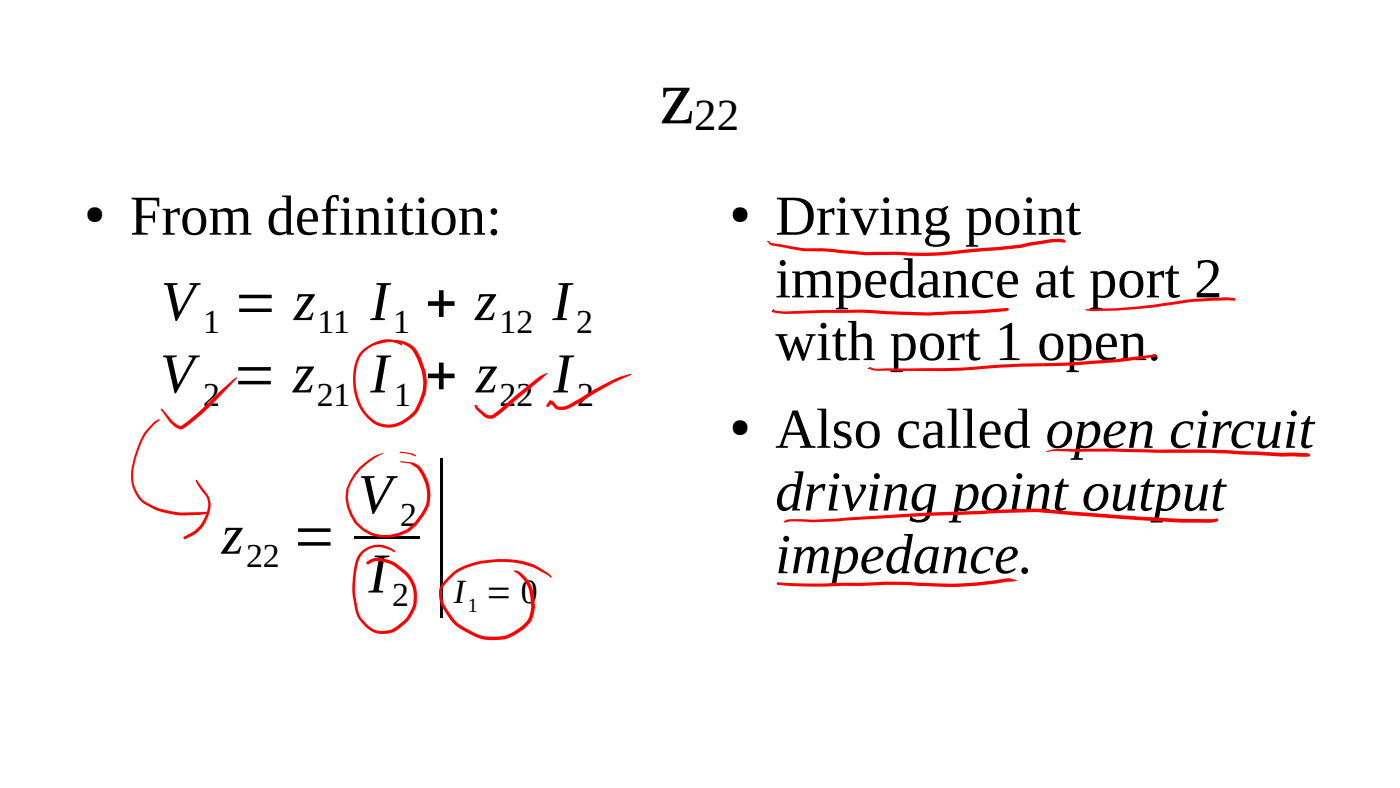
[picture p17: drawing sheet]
<svg xmlns="http://www.w3.org/2000/svg" width="280mm" height="158mm" viewBox="0 0 280 158" stroke-linecap="round" stroke-linejoin="round" font-family="sans-serif">
<defs><g id="words">
<text font-size="31.7" x="86" y="116.7">|</text>
<text font-size="15.5" x="132" y="24.7">z</text>
<g font-size="11.3">
<text x="26" y="46.9">From definition:</text>
<text x="155.1" y="46.9">Driving point</text>
<text x="155.1" y="59.4">impedance at port 2</text>
<text x="32.2" y="64">V = z</text>
<text x="74.1" y="64">I + z</text>
<text x="110.5" y="64">I</text>
<text x="155.1" y="72">with port 1 open.</text>
<text x="32" y="78.4">V = z</text>
<text x="74.1" y="78.4">I + z</text>
<text x="110.7" y="78.4">I</text>
<text x="155.1" y="89.5">Also called open circuit</text>
<text x="71.6" y="102.6">V</text>
<text x="155.1" y="102">driving point output</text>
<text x="44.3" y="110.7">z</text>
<text x="58.4" y="110.7">=</text>
<text x="73.7" y="118.4">I</text>
<text x="155.1" y="114.6">impedance.</text>
</g>
<text font-size="9" x="138.8" y="25.9">22</text>
<g font-size="6.8">
<text x="40.6" y="66.6">1</text>
<text x="63.5" y="66.6">11</text>
<text x="78.6" y="66.6">1</text>
<text x="99.9" y="66.6">12</text>
<text x="115.2" y="66.6">2</text>
<text x="40.6" y="81.1">2</text>
<text x="63.3" y="81.1">21</text>
<text x="78.8" y="81.1">1</text>
<text x="99.9" y="81.1">22</text>
<text x="115.4" y="81.1">2</text>
<text x="80" y="105.2">2</text>
<text x="49.2" y="113.3">22</text>
<text x="78.5" y="121.1">2</text>
<text x="90.8" y="120.5">I = 0</text>
</g>
<g font-size="5.1">
<text x="17" y="44.3">●</text>
<text x="146.1" y="44.3">●</text>
<text x="146.1" y="86.9">●</text>
</g>
<text font-size="4.1" x="93.6" y="122.3">1</text>
</g></defs>
<path d="M70.9 107.1h13v.6h-13z" fill-rule="evenodd" fill="#000"/>
<g fill="#f00">
<path d="M94.8 81.1a.37 .37 0 0 1 .5-.1 .37 .37 0 0 1 .2 .3l1.6 1.4a1.47 1.47 0 0 0 1.3 .3l9.5-7.8 1.4-.7 .1 .2-1 1-9.4 7.7a1.95 1.95 0 0 1-2.3-.3l-1.5-1.3-.2-.4 .1-.2v.1z"/>
<path d="M32.3 81.6l2.2 2.6 1 .7 .7 .3 3.1-2.5 4.3-4.1 3.7-3.2 .1 .2-.5 .5-2.8 3-3.1 3-2.6 2.3a4.7 4.7 0 0 1-2.3 1.4l-1-.4-1.1-1-1.8-2.5z"/>
<path d="M110 80.2l.3-.1 .3 .1 .8 1a2.95 2.95 0 0 0 2.7-.5l2.5-1.4a29 29 0 0 1 9.5-4.6l.2 .1-.1 .1a49.3 49.3 0 0 0-9.3 5l-2 1.1a3.9 3.9 0 0 1-3.6 .8l-1.1-1.1 .2-.1-.7 .7h-.3l-.1-.3z"/>
<path d="M109.9 80.1l.1-.1 .2 .2-.5 1.1h-.2l-.2-.2z"/>
<path d="M72.5 70a7 7 0 0 1 7-1.8l.9 .7v.2a5.6 5.6 0 0 0-6.4 .3 5.7 5.7 0 0 0-2.8 5.3 9.8 9.8 0 0 0 4 9.6 5.6 5.6 0 0 0 6.5-1.1l.5-.4a10.2 10.2 0 0 0 2.4-5 11.7 11.7 0 0 0-2.3-8 5.9 5.9 0 0 0-4.8-1.4l-3.1 .6-.2-.1 .1-.1a15.4 15.4 0 0 1 5.5-.8 5.1 5.1 0 0 1 4.4 3.6 11.1 11.1 0 0 1 1 6.8l-.5 1.5a7.7 7.7 0 0 1-7.7 5.5 7.4 7.4 0 0 1-5.5-4.8 11.4 11.4 0 0 1 .5-10.1z"/>
<path d="M30.8 84.3l.9-.5 .2 .2a10.9 10.9 0 0 0-4 5.5 12.3 12.3 0 0 0-1.1 7.1 6.1 6.1 0 0 0 4.2 4.7l1.7 .5 3.1 .6 5.8-.1 .2 .2-.2 .1-1.7 .3-3.7 .1a13.1 13.1 0 0 1-8.3-3.1 8.1 8.1 0 0 1-1.2-8.1 14 14 0 0 1 3.4-6.7z"/>
<path d="M39.3 95.9l2.2 2.9a4.6 4.6 0 0 1 0 4.8l-.2 .3a6.1 6.1 0 0 1-2.5 3l-1.8 .9-.3-.1v-.2l.1-.2a7.9 7.9 0 0 0 3.2-2.3 6.1 6.1 0 0 0 1.4-5.4l-2-2.9-.3-.7z"/>
<path d="M80 90.3l2.3 .3 .9 .5-.1 .1-1.3-.5-1.8-.2-.1-.1z"/>
<path d="M71.8 93.5l2.8-2.2 2.2-.8-2.2 1.3-2.5 2-1.8 2.6-.6 1.4-.1 1.6 .2 1.7 .7 1.7 1 1.6 1.3 1.2 1.6 .9 1.8 .4h1.8l1.8-.4 1.7-.7 1.5-1.4a13.2 13.2 0 0 0 2.2-3.6 8.4 8.4 0 0 0-1.7-7.2l-1.5-1-2-.3 .1-.1 1.9 .2a3.5 3.5 0 0 1 3 2.3 7.4 7.4 0 0 1 .3 7.4l-.4 .7a8.9 8.9 0 0 1-4.1 3.9 8.1 8.1 0 0 1-11.7-7 8.3 8.3 0 0 1 2.3-5.7z"/>
<path d="M72.2 110.3a4.9 4.9 0 0 1 6.2-.6l.7 .5-.2 .2-.7-.4a4.4 4.4 0 0 0-6.4 1.9 16.8 16.8 0 0 0 .4 11.5 5.6 5.6 0 0 0 3.4 2.7 5.2 5.2 0 0 0 4.9-1.8 6.5 6.5 0 0 0 .3-9.6 7.7 7.7 0 0 0-5.1-2.6l-1 .1-1.1 .6-.4-.3 .2-.3a3.6 3.6 0 0 1 3.5-.5l1 .3a9.1 9.1 0 0 1 3.8 2.6 7.3 7.3 0 0 1-1.9 11 5.2 5.2 0 0 1-7.6-1.3l-.5-.7a16.7 16.7 0 0 1 0-12.6z"/>
<path d="M89.6 115.3l2-1.6 1.5-.7 1.5-.5 1.6-.4 3.4-.4 1.5 .1a13.9 13.9 0 0 1 8.5 2.7l.8 .8-.2 .2-1-.7a14.6 14.6 0 0 0-6.2-2.3l-3.7-.2a15.5 15.5 0 0 0-4.5 .7l-1.5 .5a10.7 10.7 0 0 0-4.8 4 5.4 5.4 0 0 0 1.1 4.5 7.9 7.9 0 0 0 4 3.8l.9 .5a9.4 9.4 0 0 0 7.3 .4 8.7 8.7 0 0 0 4-3.2l.1-.4a7.9 7.9 0 0 0 0-4.9 7.3 7.3 0 0 0-3.1-4l.2-.2a3.8 3.8 0 0 1 2.5 1.8 8.2 8.2 0 0 1 .6 8.6 9.3 9.3 0 0 1-9.8 3.3l-1.5-.6-1.5-.7a10.4 10.4 0 0 1-5.5-7.1 3.4 3.4 0 0 1 1.4-3.5z"/>
<path d="M173.6 73.6l.4-.2a3.3 3.3 0 0 0 2.4 .3l1-.1a187.8 187.8 0 0 0 17.7-.3l9.3-.6a181.7 181.7 0 0 0 26.3-1.8l.7 .1v.2l-6.9 1.1a203 203 0 0 1-20.1 1l-7.4 .4a106.8 106.8 0 0 1-15.1 .4h-6.7l-.7-.1-.5-.3-.4 .1z"/>
<path d="M154.6 61.9l.3 .1a8.9 8.9 0 0 0 3.5 .2l14.2-.3 13.2 .5 10.7-.4 5-.5 .3 .3-.2 .3-.4 .1-4.4 .4-11 .5-14.1-.6-13.3 .2a8.8 8.8 0 0 1-3.8-.3z"/>
<path d="M154.6 61.9h.2v.3h-.2z"/>
<path d="M154.6 61.9h.2l.1 .1-.5 .4-.1-.1z"/>
<path d="M153.3 48.2h.4l.6 .4 1.6 .2a21.6 21.6 0 0 0 6.4 .8h2.2l8.6 .8 5.6-.1 8 .2 13.6-1.2 3.8-.4 4.3-.8a9.2 9.2 0 0 1 4.4-.2h.1a.29 .29 0 0 1 .1 .4 .29 .29 0 0 1-.4 .1l.1 .1a8.7 8.7 0 0 0-4.4 .3l-4.1 .7-3.8 .5-13.7 1.1h-5l-3-.2-5.7 .1-8.6-.8h-2.6a21.3 21.3 0 0 1-6-.9l-1.3-.2a.92 .92 0 0 1-.9-.7z"/>
<path d="M217 61.9l.2-.1 6.1-.2 3.4-.3 11-1.4 3.9-.3a19.7 19.7 0 0 1 5.4 0v.4l-.2 .1-1.9-.1-6.1 .3-9.5 1.3-5.8 .5h-3.5a6.8 6.8 0 0 1-3-.2z"/>
<path d="M209.3 90.2l1.5-.4 2.1-.1h9.3l8.9 .2a341 341 0 0 1 25.3 .6h4.6l.8 .1 .2 .4-.1 .2-.6 .1h-5.1l-4.8-.4a277.9 277.9 0 0 0-20.3-.4l-8.9-.3-7.2 .1-4-.2-1.6 .3z"/>
<path d="M156.9 104.1a6.1 6.1 0 0 1 3.3-.3l2.3 .1 23.6-1.5 20.6-.8 8.8 .7a325.3 325.3 0 0 0 27.3 1.4l.6-.1 .3 .3-.3 .3-.5 .2a109.9 109.9 0 0 1-15-.4l-21.1-1.7-20.7 .8-18.6 1.1-5.9 .1a15.8 15.8 0 0 0-4.8 .1z"/>
<path d="M155.4 116.5l.2-.1 .7 .3-.7 .2-.3-.2z"/>
<path d="M155.4 116.5l7.1 .1 9.3-.1a180.3 180.3 0 0 1 18.7 .2 83.1 83.1 0 0 0 11.3-1.1l1.6 .4-.5 .2-1.1 .1a81.5 81.5 0 0 1-11.6 1l-4.6-.1a97.6 97.6 0 0 0-13.8-.1h-3a65.6 65.6 0 0 1-13.4-.3z"/>
</g>
<use href="#words"/>
</svg>
